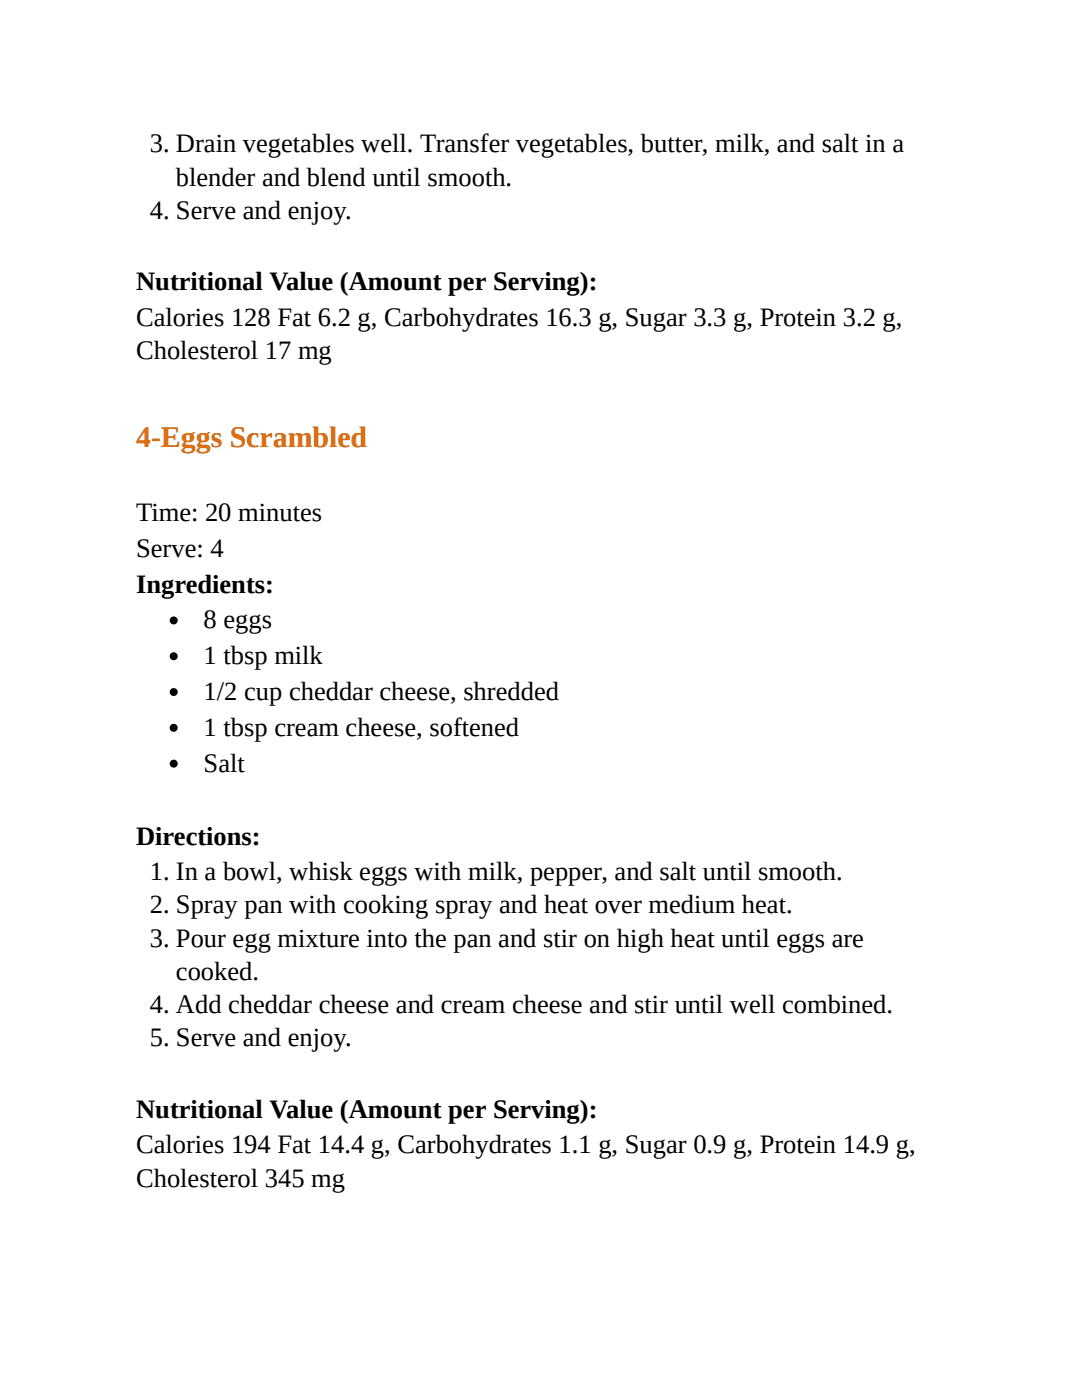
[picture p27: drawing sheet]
<svg xmlns="http://www.w3.org/2000/svg" width="216mm" height="279mm" viewBox="0 0 216 279" stroke-linecap="round" stroke-linejoin="round" font-family="sans-serif">
<defs><g id="words">
<text font-size="6" fill="#e36c0a" x="27.2" y="89.2">4-Eggs Scrambled</text>
<g font-size="5.3">
<text x="29.9" y="30.4">3. Drain vegetables well. Transfer vegetables, butter, milk, and salt in a</text>
<text x="35.1" y="37">blender and blend until smooth.</text>
<text x="29.9" y="43.7">4. Serve and enjoy.</text>
<text x="27.2" y="57.9">Nutritional Value (Amount per Serving):</text>
<text x="27.2" y="65.1">Calories 128 Fat 6.2 g, Carbohydrates 16.3 g, Sugar 3.3 g, Protein 3.2 g,</text>
<text x="27.2" y="71.7">Cholesterol 17 mg</text>
<text x="27.2" y="104">Time: 20 minutes</text>
<text x="27.2" y="111.1">Serve: 4</text>
<text x="27.2" y="118.3">Ingredients:</text>
<text x="40.6" y="125.4">8 eggs</text>
<text x="40.6" y="132.6">1 tbsp milk</text>
<text x="40.6" y="139.7">1/2 cup cheddar cheese, shredded</text>
<text x="40.6" y="146.8">1 tbsp cream cheese, softened</text>
<text x="40.6" y="154">Salt</text>
<text x="27.2" y="168.5">Directions:</text>
<text x="29.9" y="175.7">1. In a bowl, whisk eggs with milk, pepper, and salt until smooth.</text>
<text x="29.9" y="182.3">2. Spray pan with cooking spray and heat over medium heat.</text>
<text x="29.9" y="188.9">3. Pour egg mixture into the pan and stir on high heat until eggs are</text>
<text x="35.1" y="195.5">cooked.</text>
<text x="29.9" y="202.1">4. Add cheddar cheese and cream cheese and stir until well combined.</text>
<text x="29.9" y="208.8">5. Serve and enjoy.</text>
<text x="27.2" y="223">Nutritional Value (Amount per Serving):</text>
<text x="27.2" y="230.2">Calories 194 Fat 14.4 g, Carbohydrates 1.1 g, Sugar 0.9 g, Protein 14.9 g,</text>
<text x="27.2" y="236.8">Cholesterol 345 mg</text>
</g>
</g></defs>
<g fill="#000">
<circle cx="34.7" cy="123.8" r=".79"/>
<circle cx="34.7" cy="131" r=".79"/>
<circle cx="34.7" cy="138.1" r=".79"/>
<circle cx="34.7" cy="152.4" r=".79"/>
<circle cx="34.7" cy="145.3" r=".79"/>
</g>
<use href="#words"/>
</svg>
